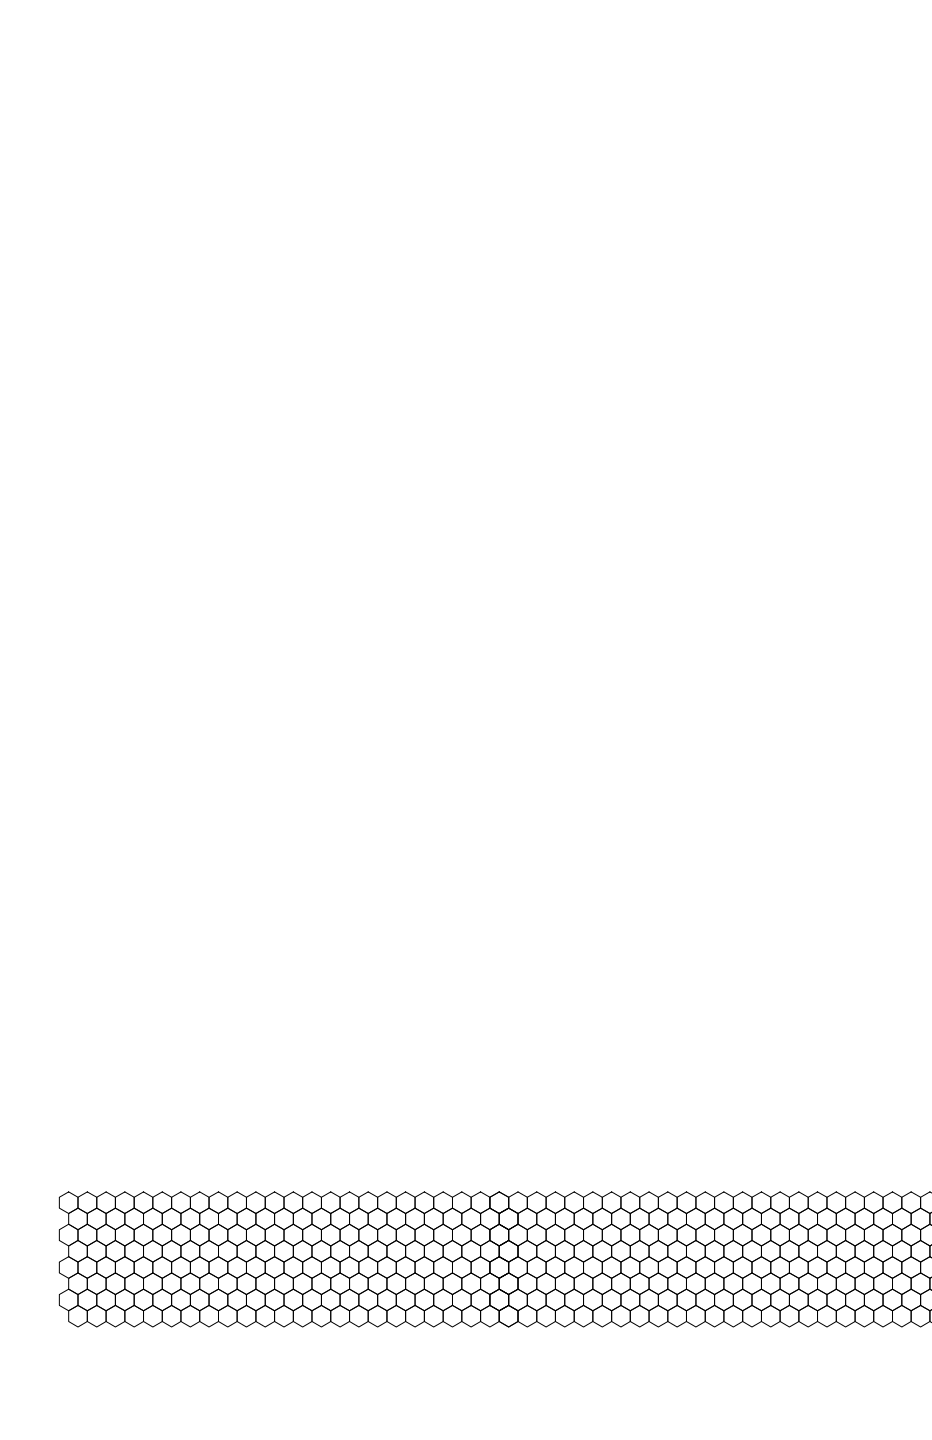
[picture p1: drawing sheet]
<svg xmlns="http://www.w3.org/2000/svg" width="279mm" height="432mm" viewBox="0 0 279 432" stroke-linecap="round" stroke-linejoin="round" font-family="sans-serif">
<!-- layer: 0 -->
<g fill="none" stroke="#000" stroke-width=".3">
<path d="M17.8 359l2.8-1.6 2.8 1.6v3.3l-2.8 1.6-2.8-1.6zM23.4 359l2.8-1.6 2.8 1.6v3.3l-2.8 1.6-2.8-1.6zM29 359l2.8-1.6 2.8 1.6v3.3l-2.8 1.6-2.8-1.6zM34.6 359l2.8-1.6 2.8 1.6v3.3l-2.8 1.6-2.8-1.6zM40.2 359l2.8-1.6 2.8 1.6v3.3l-2.8 1.6-2.8-1.6zM45.8 359l2.9-1.6 2.7 1.6v3.3l-2.7 1.6-2.9-1.6zM51.4 359l2.8-1.6 2.9 1.6v3.3l-2.9 1.6-2.8-1.6zM57.1 359l2.8-1.6 2.8 1.6v3.3l-2.8 1.6-2.8-1.6zM62.7 359l2.8-1.6 2.8 1.6v3.3l-2.8 1.6-2.8-1.6zM68.3 359l2.8-1.6 2.8 1.6v3.3l-2.8 1.6-2.8-1.6zM73.9 359l2.8-1.6 2.8 1.6v3.3l-2.8 1.6-2.8-1.6zM79.5 359l2.8-1.6 2.8 1.6v3.3l-2.8 1.6-2.8-1.6z"/>
<path d="M85.1 359l2.8-1.6 2.8 1.6v3.3l-2.8 1.6-2.8-1.6zM90.7 359l2.8-1.6 2.9 1.6v3.3l-2.9 1.6-2.8-1.6zM96.4 359l2.8-1.6 2.8 1.6v3.3l-2.8 1.6-2.8-1.6zM102 359l2.8-1.6 2.8 1.6v3.3l-2.8 1.6-2.8-1.6zM107.6 359l2.8-1.6 2.8 1.6v3.3l-2.8 1.6-2.8-1.6zM113.2 359l2.8-1.6 2.8 1.6v3.3l-2.8 1.6-2.8-1.6zM118.8 359l2.8-1.6 2.8 1.6v3.3l-2.8 1.6-2.8-1.6zM124.4 359l2.8-1.6 2.8 1.6v3.3l-2.8 1.6-2.8-1.6zM130 359l2.9-1.6 2.8 1.6v3.3l-2.8 1.6-2.9-1.6zM135.7 359l2.7-1.6 2.8 1.6v3.3l-2.8 1.6-2.7-1.6zM141.2 359l2.9-1.6 2.8 1.6v3.3l-2.8 1.6-2.9-1.6zM146.9 359l2.8-1.6 2.8 1.6v3.3l-2.8 1.6-2.8-1.6z"/>
<path d="M152.5 359l2.8-1.6 2.8 1.6v3.3l-2.8 1.6-2.8-1.6zM158.1 359l2.8-1.6 2.8 1.6v3.3l-2.8 1.6-2.8-1.6zM163.7 359l2.8-1.6 2.8 1.6v3.3l-2.8 1.6-2.8-1.6zM169.3 359l2.8-1.6 2.8 1.6v3.3l-2.8 1.6-2.8-1.6zM174.9 359l2.8-1.6 2.9 1.6v3.3l-2.9 1.6-2.8-1.6zM180.6 359l2.8-1.6 2.8 1.6v3.3l-2.8 1.6-2.8-1.6zM186.2 359l2.7-1.6 2.9 1.6v3.3l-2.9 1.6-2.7-1.6zM191.8 359l2.8-1.6 2.8 1.6v3.3l-2.8 1.6-2.8-1.6zM197.4 359l2.8-1.6 2.8 1.6v3.3l-2.8 1.6-2.8-1.6zM203 359l2.8-1.6 2.8 1.6v3.3l-2.8 1.6-2.8-1.6zM208.6 359l2.8-1.6 2.8 1.6v3.3l-2.8 1.6-2.8-1.6zM214.2 359l2.8-1.6 2.9 1.6v3.3l-2.9 1.6-2.8-1.6z"/>
<path d="M219.9 359l2.7-1.6 2.8 1.6v3.3l-2.8 1.6-2.7-1.6zM225.4 359l2.9-1.6 2.8 1.6v3.3l-2.8 1.6-2.9-1.6zM231.1 359l2.8-1.6 2.8 1.6v3.3l-2.8 1.6-2.8-1.6zM236.7 359l2.8-1.6 2.8 1.6v3.3l-2.8 1.6-2.8-1.6zM242.3 359l2.8-1.6 2.8 1.6v3.3l-2.8 1.6-2.8-1.6zM247.9 359l2.8-1.6 2.8 1.6v3.3l-2.8 1.6-2.8-1.6zM253.5 359l2.8-1.6 2.8 1.6v3.3l-2.8 1.6-2.8-1.6zM259.1 359l2.8-1.6 2.8 1.6v3.3l-2.8 1.6-2.8-1.6zM264.7 359l2.9-1.6 2.8 1.6v3.3l-2.8 1.6-2.9-1.6zM270.4 359l2.7-1.6 2.9 1.6v3.3l-2.9 1.6-2.7-1.6zM279.4 357.8l-.6-.4-2.8 1.6v3.3l2.8 1.6 .6-.4-.6 .4v3.2l.6 .4-.6-.4-2.8 1.7v3.2l2.8 1.6 .6-.4-.6 .4v3.2l.6 .4-.6-.4-2.8 1.6v3.3l2.8 1.6 .6-.4-.6 .4v3.3l.6 .4-.6-.4-2.8 1.6v3.2l2.8 1.7 .6-.4-.6 .4v3.2l.6 .4M17.8 368.8l2.8-1.7 2.8 1.7v3.2l-2.8 1.6-2.8-1.6z"/>
<path d="M17.8 378.4l2.8-1.6 2.8 1.6v3.3l-2.8 1.6-2.8-1.6zM20.6 363.9l2.8-1.6 2.8 1.6v3.2l-2.8 1.7-2.8-1.7zM20.6 373.6l2.8-1.6 2.8 1.6v3.2l-2.8 1.6-2.8-1.6zM23.4 368.8l2.8-1.7 2.8 1.7v3.2l-2.8 1.6-2.8-1.6zM23.4 378.4l2.8-1.6 2.8 1.6v3.3l-2.8 1.6-2.8-1.6zM26.2 363.9l2.8-1.6 2.8 1.6v3.2l-2.8 1.7-2.8-1.7zM26.2 373.6l2.8-1.6 2.8 1.6v3.2l-2.8 1.6-2.8-1.6zM29 368.8l2.8-1.7 2.8 1.7v3.2l-2.8 1.6-2.8-1.6zM29 378.4l2.8-1.6 2.8 1.6v3.3l-2.8 1.6-2.8-1.6zM31.8 363.9l2.8-1.6 2.8 1.6v3.2l-2.8 1.7-2.8-1.7zM31.8 373.6l2.8-1.6 2.8 1.6v3.2l-2.8 1.6-2.8-1.6zM34.6 368.8l2.8-1.7 2.8 1.7v3.2l-2.8 1.6-2.8-1.6z"/>
<path d="M34.6 378.4l2.8-1.6 2.8 1.6v3.3l-2.8 1.6-2.8-1.6zM37.4 363.9l2.8-1.6 2.8 1.6v3.2l-2.8 1.7-2.8-1.7zM37.4 373.6l2.8-1.6 2.8 1.6v3.2l-2.8 1.6-2.8-1.6zM40.2 368.8l2.8-1.7 2.8 1.7v3.2l-2.8 1.6-2.8-1.6zM40.2 378.4l2.8-1.6 2.8 1.6v3.3l-2.8 1.6-2.8-1.6zM43 363.9l2.8-1.6 2.9 1.6v3.2l-2.9 1.7-2.8-1.7zM43 373.6l2.8-1.6 2.9 1.6v3.2l-2.9 1.6-2.8-1.6zM45.8 368.8l2.9-1.7 2.7 1.7v3.2l-2.7 1.6-2.9-1.6zM45.8 378.4l2.9-1.6 2.7 1.6v3.3l-2.7 1.6-2.9-1.6zM48.7 363.9l2.7-1.6 2.8 1.6v3.2l-2.8 1.7-2.7-1.7zM48.7 373.6l2.7-1.6 2.8 1.6v3.2l-2.8 1.6-2.7-1.6zM51.4 368.8l2.8-1.7 2.9 1.7v3.2l-2.9 1.6-2.8-1.6z"/>
<path d="M51.4 378.4l2.8-1.6 2.9 1.6v3.3l-2.9 1.6-2.8-1.6zM54.2 363.9l2.9-1.6 2.8 1.6v3.2l-2.8 1.7-2.9-1.7zM54.2 373.6l2.9-1.6 2.8 1.6v3.2l-2.8 1.6-2.9-1.6zM57.1 368.8l2.8-1.7 2.8 1.7v3.2l-2.8 1.6-2.8-1.6zM57.1 378.4l2.8-1.6 2.8 1.6v3.3l-2.8 1.6-2.8-1.6zM59.9 363.9l2.8-1.6 2.8 1.6v3.2l-2.8 1.7-2.8-1.7zM59.9 373.6l2.8-1.6 2.8 1.6v3.2l-2.8 1.6-2.8-1.6zM62.7 368.8l2.8-1.7 2.8 1.7v3.2l-2.8 1.6-2.8-1.6zM62.7 378.4l2.8-1.6 2.8 1.6v3.3l-2.8 1.6-2.8-1.6zM65.5 363.9l2.8-1.6 2.8 1.6v3.2l-2.8 1.7-2.8-1.7zM65.5 373.6l2.8-1.6 2.8 1.6v3.2l-2.8 1.6-2.8-1.6zM68.3 368.8l2.8-1.7 2.8 1.7v3.2l-2.8 1.6-2.8-1.6z"/>
<path d="M68.3 378.4l2.8-1.6 2.8 1.6v3.3l-2.8 1.6-2.8-1.6zM71.1 363.9l2.8-1.6 2.8 1.6v3.2l-2.8 1.7-2.8-1.7zM71.1 373.6l2.8-1.6 2.8 1.6v3.2l-2.8 1.6-2.8-1.6zM73.9 368.8l2.8-1.7 2.8 1.7v3.2l-2.8 1.6-2.8-1.6zM73.9 378.4l2.8-1.6 2.8 1.6v3.3l-2.8 1.6-2.8-1.6zM76.7 363.9l2.8-1.6 2.8 1.6v3.2l-2.8 1.7-2.8-1.7zM76.7 373.6l2.8-1.6 2.8 1.6v3.2l-2.8 1.6-2.8-1.6zM79.5 368.8l2.8-1.7 2.8 1.7v3.2l-2.8 1.6-2.8-1.6zM79.5 378.4l2.8-1.6 2.8 1.6v3.3l-2.8 1.6-2.8-1.6zM82.3 363.9l2.8-1.6 2.8 1.6v3.2l-2.8 1.7-2.8-1.7zM82.3 373.6l2.8-1.6 2.8 1.6v3.2l-2.8 1.6-2.8-1.6zM85.1 368.8l2.8-1.7 2.8 1.7v3.2l-2.8 1.6-2.8-1.6z"/>
<path d="M85.1 378.4l2.8-1.6 2.8 1.6v3.3l-2.8 1.6-2.8-1.6zM87.9 363.9l2.8-1.6 2.8 1.6v3.2l-2.8 1.7-2.8-1.7zM87.9 373.6l2.8-1.6 2.8 1.6v3.2l-2.8 1.6-2.8-1.6zM90.7 368.8l2.8-1.7 2.9 1.7v3.2l-2.9 1.6-2.8-1.6zM90.7 378.4l2.8-1.6 2.9 1.6v3.3l-2.9 1.6-2.8-1.6zM93.5 363.9l2.9-1.6 2.8 1.6v3.2l-2.8 1.7-2.9-1.7zM93.5 373.6l2.9-1.6 2.8 1.6v3.2l-2.8 1.6-2.9-1.6zM96.4 368.8l2.8-1.7 2.8 1.7v3.2l-2.8 1.6-2.8-1.6zM96.4 378.4l2.8-1.6 2.8 1.6v3.3l-2.8 1.6-2.8-1.6zM99.2 363.9l2.8-1.6 2.8 1.6v3.2l-2.8 1.7-2.8-1.7zM99.2 373.6l2.8-1.6 2.8 1.6v3.2l-2.8 1.6-2.8-1.6zM102 368.8l2.8-1.7 2.8 1.7v3.2l-2.8 1.6-2.8-1.6z"/>
<path d="M102 378.4l2.8-1.6 2.8 1.6v3.3l-2.8 1.6-2.8-1.6zM104.8 363.9l2.8-1.6 2.8 1.6v3.2l-2.8 1.7-2.8-1.7zM104.8 373.6l2.8-1.6 2.8 1.6v3.2l-2.8 1.6-2.8-1.6zM107.6 368.8l2.8-1.7 2.8 1.7v3.2l-2.8 1.6-2.8-1.6zM107.6 378.4l2.8-1.6 2.8 1.6v3.3l-2.8 1.6-2.8-1.6zM110.4 363.9l2.8-1.6 2.8 1.6v3.2l-2.8 1.7-2.8-1.7zM110.4 373.6l2.8-1.6 2.8 1.6v3.2l-2.8 1.6-2.8-1.6zM113.2 368.8l2.8-1.7 2.8 1.7v3.2l-2.8 1.6-2.8-1.6zM113.2 378.4l2.8-1.6 2.8 1.6v3.3l-2.8 1.6-2.8-1.6zM116 363.9l2.8-1.6 2.8 1.6v3.2l-2.8 1.7-2.8-1.7zM116 373.6l2.8-1.6 2.8 1.6v3.2l-2.8 1.6-2.8-1.6zM118.8 368.8l2.8-1.7 2.8 1.7v3.2l-2.8 1.6-2.8-1.6z"/>
<path d="M118.8 378.4l2.8-1.6 2.8 1.6v3.3l-2.8 1.6-2.8-1.6zM121.6 363.9l2.8-1.6 2.8 1.6v3.2l-2.8 1.7-2.8-1.7zM121.6 373.6l2.8-1.6 2.8 1.6v3.2l-2.8 1.6-2.8-1.6zM124.4 368.8l2.8-1.7 2.8 1.7v3.2l-2.8 1.6-2.8-1.6zM124.4 378.4l2.8-1.6 2.8 1.6v3.3l-2.8 1.6-2.8-1.6zM127.2 363.9l2.8-1.6 2.9 1.6v3.2l-2.9 1.7-2.8-1.7zM127.2 373.6l2.8-1.6 2.9 1.6v3.2l-2.9 1.6-2.8-1.6zM130 368.8l2.9-1.7 2.8 1.7v3.2l-2.8 1.6-2.9-1.6zM130 378.4l2.9-1.6 2.8 1.6v3.3l-2.8 1.6-2.9-1.6zM132.9 363.9l2.8-1.6 2.7 1.6v3.2l-2.7 1.7-2.8-1.7zM132.9 373.6l2.8-1.6 2.7 1.6v3.2l-2.7 1.6-2.8-1.6zM135.7 368.8l2.7-1.7 2.8 1.7v3.2l-2.8 1.6-2.7-1.6z"/>
<path d="M135.7 378.4l2.7-1.6 2.8 1.6v3.3l-2.8 1.6-2.7-1.6zM138.4 363.9l2.8-1.6 2.9 1.6v3.2l-2.9 1.7-2.8-1.7zM138.4 373.6l2.8-1.6 2.9 1.6v3.2l-2.9 1.6-2.8-1.6zM141.2 368.8l2.9-1.7 2.8 1.7v3.2l-2.8 1.6-2.9-1.6zM141.2 378.4l2.9-1.6 2.8 1.6v3.3l-2.8 1.6-2.9-1.6zM144.1 363.9l2.8-1.6 2.8 1.6v3.2l-2.8 1.7-2.8-1.7zM144.1 373.6l2.8-1.6 2.8 1.6v3.2l-2.8 1.6-2.8-1.6zM146.9 368.8l2.8-1.7 2.8 1.7v3.2l-2.8 1.6-2.8-1.6zM146.9 378.4l2.8-1.6 2.8 1.6v3.3l-2.8 1.6-2.8-1.6zM149.7 363.9l2.8-1.6 2.8 1.6v3.2l-2.8 1.7-2.8-1.7zM149.7 373.6l2.8-1.6 2.8 1.6v3.2l-2.8 1.6-2.8-1.6zM152.5 368.8l2.8-1.7 2.8 1.7v3.2l-2.8 1.6-2.8-1.6z"/>
<path d="M152.5 378.4l2.8-1.6 2.8 1.6v3.3l-2.8 1.6-2.8-1.6zM155.3 363.9l2.8-1.6 2.8 1.6v3.2l-2.8 1.7-2.8-1.7zM155.3 373.6l2.8-1.6 2.8 1.6v3.2l-2.8 1.6-2.8-1.6zM158.1 368.8l2.8-1.7 2.8 1.7v3.2l-2.8 1.6-2.8-1.6zM158.1 378.4l2.8-1.6 2.8 1.6v3.3l-2.8 1.6-2.8-1.6zM160.9 363.9l2.8-1.6 2.8 1.6v3.2l-2.8 1.7-2.8-1.7zM160.9 373.6l2.8-1.6 2.8 1.6v3.2l-2.8 1.6-2.8-1.6zM163.7 368.8l2.8-1.7 2.8 1.7v3.2l-2.8 1.6-2.8-1.6zM163.7 378.4l2.8-1.6 2.8 1.6v3.3l-2.8 1.6-2.8-1.6zM166.5 363.9l2.8-1.6 2.8 1.6v3.2l-2.8 1.7-2.8-1.7zM166.5 373.6l2.8-1.6 2.8 1.6v3.2l-2.8 1.6-2.8-1.6zM169.3 368.8l2.8-1.7 2.8 1.7v3.2l-2.8 1.6-2.8-1.6z"/>
<path d="M169.3 378.4l2.8-1.6 2.8 1.6v3.3l-2.8 1.6-2.8-1.6zM172.1 363.9l2.8-1.6 2.8 1.6v3.2l-2.8 1.7-2.8-1.7zM172.1 373.6l2.8-1.6 2.8 1.6v3.2l-2.8 1.6-2.8-1.6zM174.9 368.8l2.8-1.7 2.9 1.7v3.2l-2.9 1.6-2.8-1.6zM174.9 378.4l2.8-1.6 2.9 1.6v3.3l-2.9 1.6-2.8-1.6zM177.7 363.9l2.9-1.6 2.8 1.6v3.2l-2.8 1.7-2.9-1.7zM177.7 373.6l2.9-1.6 2.8 1.6v3.2l-2.8 1.6-2.9-1.6zM180.6 368.8l2.8-1.7 2.8 1.7v3.2l-2.8 1.6-2.8-1.6zM180.6 378.4l2.8-1.6 2.8 1.6v3.3l-2.8 1.6-2.8-1.6zM183.4 363.9l2.8-1.6 2.7 1.6v3.2l-2.7 1.7-2.8-1.7zM183.4 373.6l2.8-1.6 2.7 1.6v3.2l-2.7 1.6-2.8-1.6zM186.2 368.8l2.7-1.7 2.9 1.7v3.2l-2.9 1.6-2.7-1.6z"/>
<path d="M186.2 378.4l2.7-1.6 2.9 1.6v3.3l-2.9 1.6-2.7-1.6zM188.9 363.9l2.9-1.6 2.8 1.6v3.2l-2.8 1.7-2.9-1.7zM188.9 373.6l2.9-1.6 2.8 1.6v3.2l-2.8 1.6-2.9-1.6zM191.8 368.8l2.8-1.7 2.8 1.7v3.2l-2.8 1.6-2.8-1.6zM191.8 378.4l2.8-1.6 2.8 1.6v3.3l-2.8 1.6-2.8-1.6zM194.6 363.9l2.8-1.6 2.8 1.6v3.2l-2.8 1.7-2.8-1.7zM194.6 373.6l2.8-1.6 2.8 1.6v3.2l-2.8 1.6-2.8-1.6zM197.4 368.8l2.8-1.7 2.8 1.7v3.2l-2.8 1.6-2.8-1.6zM197.4 378.4l2.8-1.6 2.8 1.6v3.3l-2.8 1.6-2.8-1.6zM200.2 363.9l2.8-1.6 2.8 1.6v3.2l-2.8 1.7-2.8-1.7zM200.2 373.6l2.8-1.6 2.8 1.6v3.2l-2.8 1.6-2.8-1.6zM203 368.8l2.8-1.7 2.8 1.7v3.2l-2.8 1.6-2.8-1.6z"/>
<path d="M203 378.4l2.8-1.6 2.8 1.6v3.3l-2.8 1.6-2.8-1.6zM205.8 363.9l2.8-1.6 2.8 1.6v3.2l-2.8 1.7-2.8-1.7zM205.8 373.6l2.8-1.6 2.8 1.6v3.2l-2.8 1.6-2.8-1.6zM208.6 368.8l2.8-1.7 2.8 1.7v3.2l-2.8 1.6-2.8-1.6zM208.6 378.4l2.8-1.6 2.8 1.6v3.3l-2.8 1.6-2.8-1.6zM211.4 363.9l2.8-1.6 2.8 1.6v3.2l-2.8 1.7-2.8-1.7zM211.4 373.6l2.8-1.6 2.8 1.6v3.2l-2.8 1.6-2.8-1.6zM214.2 368.8l2.8-1.7 2.9 1.7v3.2l-2.9 1.6-2.8-1.6zM214.2 378.4l2.8-1.6 2.9 1.6v3.3l-2.9 1.6-2.8-1.6zM217 363.9l2.9-1.6 2.7 1.6v3.2l-2.7 1.7-2.9-1.7zM217 373.6l2.9-1.6 2.7 1.6v3.2l-2.7 1.6-2.9-1.6zM219.9 368.8l2.7-1.7 2.8 1.7v3.2l-2.8 1.6-2.7-1.6z"/>
<path d="M219.9 378.4l2.7-1.6 2.8 1.6v3.3l-2.8 1.6-2.7-1.6zM222.6 363.9l2.8-1.6 2.9 1.6v3.2l-2.9 1.7-2.8-1.7zM222.6 373.6l2.8-1.6 2.9 1.6v3.2l-2.9 1.6-2.8-1.6zM225.4 368.8l2.9-1.7 2.8 1.7v3.2l-2.8 1.6-2.9-1.6zM225.4 378.4l2.9-1.6 2.8 1.6v3.3l-2.8 1.6-2.9-1.6zM228.3 363.9l2.8-1.6 2.8 1.6v3.2l-2.8 1.7-2.8-1.7zM228.3 373.6l2.8-1.6 2.8 1.6v3.2l-2.8 1.6-2.8-1.6zM231.1 368.8l2.8-1.7 2.8 1.7v3.2l-2.8 1.6-2.8-1.6zM231.1 378.4l2.8-1.6 2.8 1.6v3.3l-2.8 1.6-2.8-1.6zM233.9 363.9l2.8-1.6 2.8 1.6v3.2l-2.8 1.7-2.8-1.7zM233.9 373.6l2.8-1.6 2.8 1.6v3.2l-2.8 1.6-2.8-1.6zM236.7 368.8l2.8-1.7 2.8 1.7v3.2l-2.8 1.6-2.8-1.6z"/>
<path d="M236.7 378.4l2.8-1.6 2.8 1.6v3.3l-2.8 1.6-2.8-1.6zM239.5 363.9l2.8-1.6 2.8 1.6v3.2l-2.8 1.7-2.8-1.7zM239.5 373.6l2.8-1.6 2.8 1.6v3.2l-2.8 1.6-2.8-1.6zM242.3 368.8l2.8-1.7 2.8 1.7v3.2l-2.8 1.6-2.8-1.6zM242.3 378.4l2.8-1.6 2.8 1.6v3.3l-2.8 1.6-2.8-1.6zM245.1 363.9l2.8-1.6 2.8 1.6v3.2l-2.8 1.7-2.8-1.7zM245.1 373.6l2.8-1.6 2.8 1.6v3.2l-2.8 1.6-2.8-1.6zM247.9 368.8l2.8-1.7 2.8 1.7v3.2l-2.8 1.6-2.8-1.6zM247.9 378.4l2.8-1.6 2.8 1.6v3.3l-2.8 1.6-2.8-1.6zM250.7 363.9l2.8-1.6 2.8 1.6v3.2l-2.8 1.7-2.8-1.7zM250.7 373.6l2.8-1.6 2.8 1.6v3.2l-2.8 1.6-2.8-1.6zM253.5 368.8l2.8-1.7 2.8 1.7v3.2l-2.8 1.6-2.8-1.6z"/>
<path d="M253.5 378.4l2.8-1.6 2.8 1.6v3.3l-2.8 1.6-2.8-1.6zM256.3 363.9l2.8-1.6 2.8 1.6v3.2l-2.8 1.7-2.8-1.7zM256.3 373.6l2.8-1.6 2.8 1.6v3.2l-2.8 1.6-2.8-1.6zM259.1 368.8l2.8-1.7 2.8 1.7v3.2l-2.8 1.6-2.8-1.6zM259.1 378.4l2.8-1.6 2.8 1.6v3.3l-2.8 1.6-2.8-1.6zM261.9 363.9l2.8-1.6 2.9 1.6v3.2l-2.9 1.7-2.8-1.7zM261.9 373.6l2.8-1.6 2.9 1.6v3.2l-2.9 1.6-2.8-1.6zM264.7 368.8l2.9-1.7 2.8 1.7v3.2l-2.8 1.6-2.9-1.6zM264.7 378.4l2.9-1.6 2.8 1.6v3.3l-2.8 1.6-2.9-1.6zM267.6 363.9l2.8-1.6 2.7 1.6v3.2l-2.7 1.7-2.8-1.7zM267.6 373.6l2.8-1.6 2.7 1.6v3.2l-2.7 1.6-2.8-1.6zM270.4 368.8l2.7-1.7 2.9 1.7v3.2l-2.9 1.6-2.7-1.6z"/>
<path d="M270.4 378.4l2.7-1.6 2.9 1.6v3.3l-2.9 1.6-2.7-1.6zM273.1 363.9l2.9-1.6 2.8 1.6v3.2l-2.8 1.7-2.9-1.7zM273.1 373.6l2.9-1.6 2.8 1.6v3.2l-2.8 1.6-2.9-1.6zM17.8 388.2l2.8-1.6 2.8 1.6v3.2l-2.8 1.7-2.8-1.7zM20.6 383.3l2.8-1.6 2.8 1.6v3.3l-2.8 1.6-2.8-1.6zM20.6 393.1l2.8-1.7 2.8 1.7v3.2l-2.8 1.6-2.8-1.6zM23.4 388.2l2.8-1.6 2.8 1.6v3.2l-2.8 1.7-2.8-1.7zM26.2 383.3l2.8-1.6 2.8 1.6v3.3l-2.8 1.6-2.8-1.6zM26.2 393.1l2.8-1.7 2.8 1.7v3.2l-2.8 1.6-2.8-1.6zM29 388.2l2.8-1.6 2.8 1.6v3.2l-2.8 1.7-2.8-1.7zM31.8 383.3l2.8-1.6 2.8 1.6v3.3l-2.8 1.6-2.8-1.6zM31.8 393.1l2.8-1.7 2.8 1.7v3.2l-2.8 1.6-2.8-1.6z"/>
<path d="M34.6 388.2l2.8-1.6 2.8 1.6v3.2l-2.8 1.7-2.8-1.7zM37.4 383.3l2.8-1.6 2.8 1.6v3.3l-2.8 1.6-2.8-1.6zM37.4 393.1l2.8-1.7 2.8 1.7v3.2l-2.8 1.6-2.8-1.6zM40.2 388.2l2.8-1.6 2.8 1.6v3.2l-2.8 1.7-2.8-1.7zM43 383.3l2.8-1.6 2.9 1.6v3.3l-2.9 1.6-2.8-1.6zM43 393.1l2.8-1.7 2.9 1.7v3.2l-2.9 1.6-2.8-1.6zM45.8 388.2l2.9-1.6 2.7 1.6v3.2l-2.7 1.7-2.9-1.7zM48.7 383.3l2.7-1.6 2.8 1.6v3.3l-2.8 1.6-2.7-1.6zM48.7 393.1l2.7-1.7 2.8 1.7v3.2l-2.8 1.6-2.7-1.6zM51.4 388.2l2.8-1.6 2.9 1.6v3.2l-2.9 1.7-2.8-1.7zM54.2 383.3l2.9-1.6 2.8 1.6v3.3l-2.8 1.6-2.9-1.6zM54.2 393.1l2.9-1.7 2.8 1.7v3.2l-2.8 1.6-2.9-1.6z"/>
<path d="M57.1 388.2l2.8-1.6 2.8 1.6v3.2l-2.8 1.7-2.8-1.7zM59.9 383.3l2.8-1.6 2.8 1.6v3.3l-2.8 1.6-2.8-1.6zM59.9 393.1l2.8-1.7 2.8 1.7v3.2l-2.8 1.6-2.8-1.6zM62.7 388.2l2.8-1.6 2.8 1.6v3.2l-2.8 1.7-2.8-1.7zM65.5 383.3l2.8-1.6 2.8 1.6v3.3l-2.8 1.6-2.8-1.6zM65.5 393.1l2.8-1.7 2.8 1.7v3.2l-2.8 1.6-2.8-1.6zM68.3 388.2l2.8-1.6 2.8 1.6v3.2l-2.8 1.7-2.8-1.7zM71.1 383.3l2.8-1.6 2.8 1.6v3.3l-2.8 1.6-2.8-1.6zM71.1 393.1l2.8-1.7 2.8 1.7v3.2l-2.8 1.6-2.8-1.6zM73.9 388.2l2.8-1.6 2.8 1.6v3.2l-2.8 1.7-2.8-1.7zM76.7 383.3l2.8-1.6 2.8 1.6v3.3l-2.8 1.6-2.8-1.6zM76.7 393.1l2.8-1.7 2.8 1.7v3.2l-2.8 1.6-2.8-1.6z"/>
<path d="M79.5 388.2l2.8-1.6 2.8 1.6v3.2l-2.8 1.7-2.8-1.7zM82.3 383.3l2.8-1.6 2.8 1.6v3.3l-2.8 1.6-2.8-1.6zM82.3 393.1l2.8-1.7 2.8 1.7v3.2l-2.8 1.6-2.8-1.6zM85.1 388.2l2.8-1.6 2.8 1.6v3.2l-2.8 1.7-2.8-1.7zM87.9 383.3l2.8-1.6 2.8 1.6v3.3l-2.8 1.6-2.8-1.6zM87.9 393.1l2.8-1.7 2.8 1.7v3.2l-2.8 1.6-2.8-1.6zM90.7 388.2l2.8-1.6 2.9 1.6v3.2l-2.9 1.7-2.8-1.7zM93.5 383.3l2.9-1.6 2.8 1.6v3.3l-2.8 1.6-2.9-1.6zM93.5 393.1l2.9-1.7 2.8 1.7v3.2l-2.8 1.6-2.9-1.6zM96.4 388.2l2.8-1.6 2.8 1.6v3.2l-2.8 1.7-2.8-1.7zM99.2 383.3l2.8-1.6 2.8 1.6v3.3l-2.8 1.6-2.8-1.6zM99.2 393.1l2.8-1.7 2.8 1.7v3.2l-2.8 1.6-2.8-1.6z"/>
<path d="M102 388.2l2.8-1.6 2.8 1.6v3.2l-2.8 1.7-2.8-1.7zM104.8 383.3l2.8-1.6 2.8 1.6v3.3l-2.8 1.6-2.8-1.6zM104.8 393.1l2.8-1.7 2.8 1.7v3.2l-2.8 1.6-2.8-1.6zM107.6 388.2l2.8-1.6 2.8 1.6v3.2l-2.8 1.7-2.8-1.7zM110.4 383.3l2.8-1.6 2.8 1.6v3.3l-2.8 1.6-2.8-1.6zM110.4 393.1l2.8-1.7 2.8 1.7v3.2l-2.8 1.6-2.8-1.6zM113.2 388.2l2.8-1.6 2.8 1.6v3.2l-2.8 1.7-2.8-1.7zM116 383.3l2.8-1.6 2.8 1.6v3.3l-2.8 1.6-2.8-1.6zM116 393.1l2.8-1.7 2.8 1.7v3.2l-2.8 1.6-2.8-1.6zM118.8 388.2l2.8-1.6 2.8 1.6v3.2l-2.8 1.7-2.8-1.7zM121.6 383.3l2.8-1.6 2.8 1.6v3.3l-2.8 1.6-2.8-1.6zM121.6 393.1l2.8-1.7 2.8 1.7v3.2l-2.8 1.6-2.8-1.6z"/>
<path d="M124.4 388.2l2.8-1.6 2.8 1.6v3.2l-2.8 1.7-2.8-1.7zM127.2 383.3l2.8-1.6 2.9 1.6v3.3l-2.9 1.6-2.8-1.6zM127.2 393.1l2.8-1.7 2.9 1.7v3.2l-2.9 1.6-2.8-1.6zM130 388.2l2.9-1.6 2.8 1.6v3.2l-2.8 1.7-2.9-1.7zM132.9 383.3l2.8-1.6 2.7 1.6v3.3l-2.7 1.6-2.8-1.6zM132.9 393.1l2.8-1.7 2.7 1.7v3.2l-2.7 1.6-2.8-1.6zM135.7 388.2l2.7-1.6 2.8 1.6v3.2l-2.8 1.7-2.7-1.7zM138.4 383.3l2.8-1.6 2.9 1.6v3.3l-2.9 1.6-2.8-1.6zM138.4 393.1l2.8-1.7 2.9 1.7v3.2l-2.9 1.6-2.8-1.6zM141.2 388.2l2.9-1.6 2.8 1.6v3.2l-2.8 1.7-2.9-1.7zM144.1 383.3l2.8-1.6 2.8 1.6v3.3l-2.8 1.6-2.8-1.6zM144.1 393.1l2.8-1.7 2.8 1.7v3.2l-2.8 1.6-2.8-1.6z"/>
<path d="M146.9 388.2l2.8-1.6 2.8 1.6v3.2l-2.8 1.7-2.8-1.7zM149.7 383.3l2.8-1.6 2.8 1.6v3.3l-2.8 1.6-2.8-1.6zM149.7 393.1l2.8-1.7 2.8 1.7v3.2l-2.8 1.6-2.8-1.6zM152.5 388.2l2.8-1.6 2.8 1.6v3.2l-2.8 1.7-2.8-1.7zM155.3 383.3l2.8-1.6 2.8 1.6v3.3l-2.8 1.6-2.8-1.6zM155.3 393.1l2.8-1.7 2.8 1.7v3.2l-2.8 1.6-2.8-1.6zM158.1 388.2l2.8-1.6 2.8 1.6v3.2l-2.8 1.7-2.8-1.7zM160.9 383.3l2.8-1.6 2.8 1.6v3.3l-2.8 1.6-2.8-1.6zM160.9 393.1l2.8-1.7 2.8 1.7v3.2l-2.8 1.6-2.8-1.6zM163.7 388.2l2.8-1.6 2.8 1.6v3.2l-2.8 1.7-2.8-1.7zM166.5 383.3l2.8-1.6 2.8 1.6v3.3l-2.8 1.6-2.8-1.6zM166.5 393.1l2.8-1.7 2.8 1.7v3.2l-2.8 1.6-2.8-1.6z"/>
<path d="M169.3 388.2l2.8-1.6 2.8 1.6v3.2l-2.8 1.7-2.8-1.7zM172.1 383.3l2.8-1.6 2.8 1.6v3.3l-2.8 1.6-2.8-1.6zM172.1 393.1l2.8-1.7 2.8 1.7v3.2l-2.8 1.6-2.8-1.6zM174.9 388.2l2.8-1.6 2.9 1.6v3.2l-2.9 1.7-2.8-1.7zM177.7 383.3l2.9-1.6 2.8 1.6v3.3l-2.8 1.6-2.9-1.6zM177.7 393.1l2.9-1.7 2.8 1.7v3.2l-2.8 1.6-2.9-1.6zM180.6 388.2l2.8-1.6 2.8 1.6v3.2l-2.8 1.7-2.8-1.7zM183.4 383.3l2.8-1.6 2.7 1.6v3.3l-2.7 1.6-2.8-1.6zM183.4 393.1l2.8-1.7 2.7 1.7v3.2l-2.7 1.6-2.8-1.6zM186.2 388.2l2.7-1.6 2.9 1.6v3.2l-2.9 1.7-2.7-1.7zM188.9 383.3l2.9-1.6 2.8 1.6v3.3l-2.8 1.6-2.9-1.6zM188.9 393.1l2.9-1.7 2.8 1.7v3.2l-2.8 1.6-2.9-1.6z"/>
<path d="M191.8 388.2l2.8-1.6 2.8 1.6v3.2l-2.8 1.7-2.8-1.7zM194.6 383.3l2.8-1.6 2.8 1.6v3.3l-2.8 1.6-2.8-1.6zM194.6 393.1l2.8-1.7 2.8 1.7v3.2l-2.8 1.6-2.8-1.6zM197.4 388.2l2.8-1.6 2.8 1.6v3.2l-2.8 1.7-2.8-1.7zM200.2 383.3l2.8-1.6 2.8 1.6v3.3l-2.8 1.6-2.8-1.6zM200.2 393.1l2.8-1.7 2.8 1.7v3.2l-2.8 1.6-2.8-1.6zM203 388.2l2.8-1.6 2.8 1.6v3.2l-2.8 1.7-2.8-1.7zM205.8 383.3l2.8-1.6 2.8 1.6v3.3l-2.8 1.6-2.8-1.6zM205.8 393.1l2.8-1.7 2.8 1.7v3.2l-2.8 1.6-2.8-1.6zM208.6 388.2l2.8-1.6 2.8 1.6v3.2l-2.8 1.7-2.8-1.7zM211.4 383.3l2.8-1.6 2.8 1.6v3.3l-2.8 1.6-2.8-1.6zM211.4 393.1l2.8-1.7 2.8 1.7v3.2l-2.8 1.6-2.8-1.6z"/>
<path d="M214.2 388.2l2.8-1.6 2.9 1.6v3.2l-2.9 1.7-2.8-1.7zM217 383.3l2.9-1.6 2.7 1.6v3.3l-2.7 1.6-2.9-1.6zM217 393.1l2.9-1.7 2.7 1.7v3.2l-2.7 1.6-2.9-1.6zM219.9 388.2l2.7-1.6 2.8 1.6v3.2l-2.8 1.7-2.7-1.7zM222.6 383.3l2.8-1.6 2.9 1.6v3.3l-2.9 1.6-2.8-1.6zM222.6 393.1l2.8-1.7 2.9 1.7v3.2l-2.9 1.6-2.8-1.6zM225.4 388.2l2.9-1.6 2.8 1.6v3.2l-2.8 1.7-2.9-1.7zM228.3 383.3l2.8-1.6 2.8 1.6v3.3l-2.8 1.6-2.8-1.6zM228.3 393.1l2.8-1.7 2.8 1.7v3.2l-2.8 1.6-2.8-1.6zM231.1 388.2l2.8-1.6 2.8 1.6v3.2l-2.8 1.7-2.8-1.7zM233.9 383.3l2.8-1.6 2.8 1.6v3.3l-2.8 1.6-2.8-1.6zM233.9 393.1l2.8-1.7 2.8 1.7v3.2l-2.8 1.6-2.8-1.6z"/>
<path d="M236.7 388.2l2.8-1.6 2.8 1.6v3.2l-2.8 1.7-2.8-1.7zM239.5 383.3l2.8-1.6 2.8 1.6v3.3l-2.8 1.6-2.8-1.6zM239.5 393.1l2.8-1.7 2.8 1.7v3.2l-2.8 1.6-2.8-1.6zM242.3 388.2l2.8-1.6 2.8 1.6v3.2l-2.8 1.7-2.8-1.7zM245.1 383.3l2.8-1.6 2.8 1.6v3.3l-2.8 1.6-2.8-1.6zM245.1 393.1l2.8-1.7 2.8 1.7v3.2l-2.8 1.6-2.8-1.6zM247.9 388.2l2.8-1.6 2.8 1.6v3.2l-2.8 1.7-2.8-1.7zM250.7 383.3l2.8-1.6 2.8 1.6v3.3l-2.8 1.6-2.8-1.6zM250.7 393.1l2.8-1.7 2.8 1.7v3.2l-2.8 1.6-2.8-1.6zM253.5 388.2l2.8-1.6 2.8 1.6v3.2l-2.8 1.7-2.8-1.7zM256.3 383.3l2.8-1.6 2.8 1.6v3.3l-2.8 1.6-2.8-1.6zM256.3 393.1l2.8-1.7 2.8 1.7v3.2l-2.8 1.6-2.8-1.6z"/>
<path d="M259.1 388.2l2.8-1.6 2.8 1.6v3.2l-2.8 1.7-2.8-1.7zM261.9 383.3l2.8-1.6 2.9 1.6v3.3l-2.9 1.6-2.8-1.6zM261.9 393.1l2.8-1.7 2.9 1.7v3.2l-2.9 1.6-2.8-1.6zM264.7 388.2l2.9-1.6 2.8 1.6v3.2l-2.8 1.7-2.9-1.7zM267.6 383.3l2.8-1.6 2.7 1.6v3.3l-2.7 1.6-2.8-1.6zM267.6 393.1l2.8-1.7 2.7 1.7v3.2l-2.7 1.6-2.8-1.6zM270.4 388.2l2.7-1.6 2.9 1.6v3.2l-2.9 1.7-2.7-1.7zM273.1 383.3l2.9-1.6 2.8 1.6v3.3l-2.8 1.6-2.9-1.6zM273.1 393.1l2.9-1.7 2.8 1.7v3.2l-2.8 1.6-2.9-1.6z"/>
</g>
</svg>
